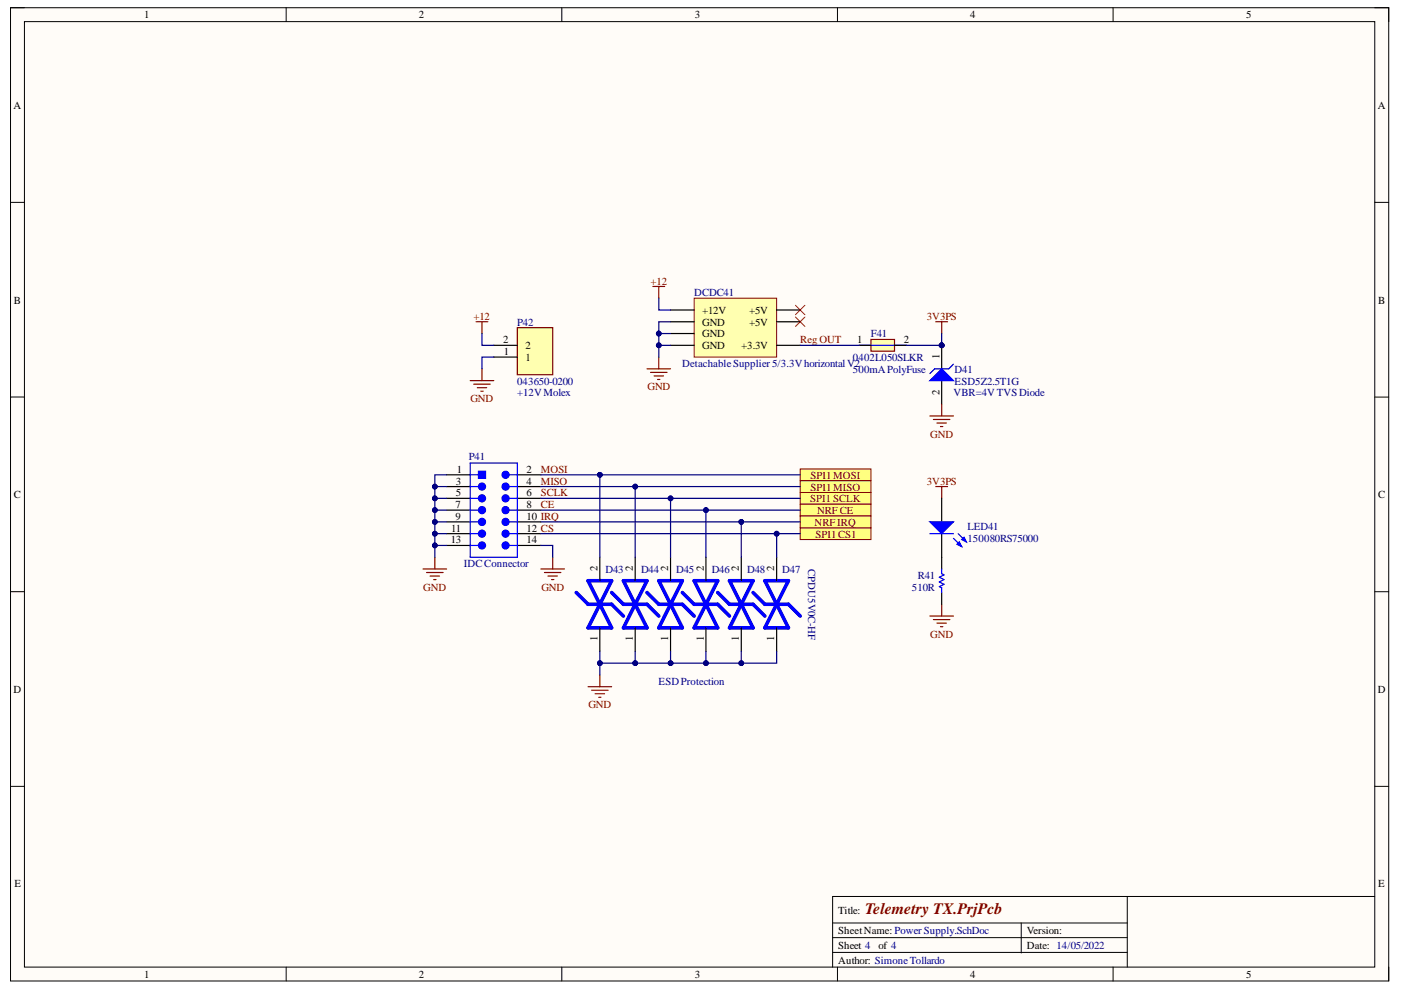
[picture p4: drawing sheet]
<svg xmlns="http://www.w3.org/2000/svg" width="297mm" height="210mm" viewBox="0 0 297 210" stroke-linecap="round" stroke-linejoin="round" font-family="sans-serif">
<defs><g id="words">
<text font-size="3.4" fill="#800000" x="183.5" y="193.9">Telemetry TX.PrjPcb</text>
<g font-size="2.3">
<text x="30.5" y="3.9">1</text>
<text x="88.8" y="3.9">2</text>
<text x="147.3" y="3.9">3</text>
<text x="205.7" y="3.9">4</text>
<text x="264.2" y="3.9">5</text>
<text x="2.9" y="23.1">A</text>
<text x="292.1" y="23.1">A</text>
<text x="3" y="64.4">B</text>
<text x="292.2" y="64.4">B</text>
<text x="148.9" y="71.6">GND</text>
<text x="148.9" y="69">GND</text>
<text x="148.9" y="66.5">+12V</text>
<text x="158.8" y="66.5">+5V</text>
<text x="158.8" y="69">+5V</text>
<text x="106.7" y="72.7">2</text>
<text x="106.8" y="75.3">1</text>
<text x="111.4" y="76.5">1</text>
<text x="111.4" y="74">2</text>
<text x="148.9" y="74">GND</text>
<text x="157.2" y="74">+3.3V</text>
<text x="181.8" y="72.7">1</text>
<text x="191.7" y="72.7">2</text>
<text x="199.2" y="76.2" transform="rotate(-90 199.2 76.2)">1</text>
<text x="199.2" y="83.7" transform="rotate(-90 199.2 83.7)">2</text>
<text x="96.8" y="100.2">1</text>
<text x="111.6" y="100.2">2</text>
<text x="3" y="105.6">C</text>
<text x="96.6" y="107.7">7</text>
<text x="96.7" y="102.7">3</text>
<text x="96.7" y="105.2">5</text>
<text x="111.6" y="102.7">4</text>
<text x="111.6" y="105.2">6</text>
<text x="111.6" y="107.7">8</text>
<text x="292.2" y="105.6">C</text>
<text x="95.7" y="112.7">11</text>
<text x="96.6" y="110.2">9</text>
<text x="111.6" y="110.2">10 IRQ</text>
<text x="111.6" y="112.7">12 CS</text>
<text x="95.6" y="115.2">13</text>
<text x="111.6" y="115.2">14</text>
<text x="126.7" y="121.1" transform="rotate(-90 126.7 121.1)">2</text>
<text x="134.1" y="121.1" transform="rotate(-90 134.1 121.1)">2</text>
<text x="141.7" y="121.1" transform="rotate(-90 141.7 121.1)">2</text>
<text x="149.2" y="121.1" transform="rotate(-90 149.2 121.1)">2</text>
<text x="156.6" y="121.1" transform="rotate(-90 156.6 121.1)">2</text>
<text x="164.2" y="121.1" transform="rotate(-90 164.2 121.1)">2</text>
<text x="126.7" y="135.9" transform="rotate(-90 126.7 135.9)">1</text>
<text x="134.1" y="135.9" transform="rotate(-90 134.1 135.9)">1</text>
<text x="141.7" y="135.9" transform="rotate(-90 141.7 135.9)">1</text>
<text x="149.2" y="135.9" transform="rotate(-90 149.2 135.9)">1</text>
<text x="156.6" y="135.9" transform="rotate(-90 156.6 135.9)">1</text>
<text x="164.2" y="135.9" transform="rotate(-90 164.2 135.9)">1</text>
<text x="2.9" y="146.9">D</text>
<text x="292.1" y="146.9">D</text>
<text x="3" y="188.1">E</text>
<text x="292.2" y="188.1">E</text>
<text x="177.7" y="193.9">Title:</text>
<text x="177.7" y="198">SheetName: Power Supply.SchDoc</text>
<text x="177.7" y="201.2">Sheet 4</text>
<text x="186.2" y="201.2">of 4</text>
<text x="217.7" y="201.2">Date: 14/05/2022</text>
<text x="217.7" y="198">Version:</text>
<text x="30.5" y="207.3">1</text>
<text x="88.8" y="207.3">2</text>
<text x="147.3" y="207.3">3</text>
<text x="177.7" y="204.4">Author: SimoneTollardo</text>
<text x="205.7" y="207.3">4</text>
<text x="264.2" y="207.3">5</text>
</g>
<g font-size="2.3" fill="#800000">
<text x="138" y="60.3">+12</text>
<text x="100.4" y="67.8">+12</text>
<text x="196.5" y="67.8">3V3PS</text>
<text x="169.7" y="72.7">RegOUT</text>
<text x="137.3" y="82.7">GND</text>
<text x="99.7" y="85.2">GND</text>
<text x="197.2" y="92.8">GND</text>
<text x="114.7" y="100.2">MOSI</text>
<text x="171.9" y="101.5">SPI1MOSI</text>
<text x="114.7" y="102.7">MISO</text>
<text x="114.7" y="105.2">SCLK</text>
<text x="114.7" y="107.7">CE</text>
<text x="171.8" y="106.4">SPI1 SCLK</text>
<text x="171.9" y="104">SPI1MISO</text>
<text x="196.5" y="102.7">3V3PS</text>
<text x="172.7" y="111.4">NRF IRQ</text>
<text x="172.9" y="114">SPI1CS1</text>
<text x="173.2" y="109">NRF CE</text>
<text x="89.7" y="125.2">GND</text>
<text x="114.8" y="125.2">GND</text>
<text x="197.2" y="135.2">GND</text>
<text x="124.8" y="150.1">GND</text>
</g>
<g font-size="2.3" fill="#000080">
<text x="147.2" y="62.8">DCDC41</text>
<text x="109.6" y="69">P42</text>
<text x="184.6" y="71.6">F41</text>
<text x="144.6" y="77.7">DetachableSupplier 5/3.3VhorizontalV2</text>
<text x="180.8" y="76.5">0402L050SLKR</text>
<text x="109.6" y="84">+12VMolex</text>
<text x="109.6" y="81.5">043650-0200</text>
<text x="180.8" y="79">500mAPolyFuse</text>
<text x="202.1" y="84">VBR=4VTVSDiode</text>
<text x="202.4" y="79">D41</text>
<text x="202.4" y="81.5">ESD5Z2.5T1G</text>
<text x="99.4" y="97.5">P41</text>
<text x="205.1" y="112.4">LED41</text>
<text x="205.1" y="115">150080RS75000</text>
<text x="98.4" y="120.2">IDCConnector</text>
<text x="128.4" y="121.4">D43</text>
<text x="135.9" y="121.4">D44</text>
<text x="143.4" y="121.4">D45</text>
<text x="150.9" y="121.4">D46</text>
<text x="158.4" y="121.4">D48</text>
<text x="165.9" y="121.4">D47</text>
<text x="171.4" y="120.6" transform="rotate(90 171.4 120.6)">CPDU5V0C-HF</text>
<text x="193.4" y="125.2">510R</text>
<text x="194.6" y="122.7">R41</text>
<text x="139.6" y="145.1">ESDProtection</text>
</g>
</g></defs>
<path d="M2.2 1.6h292.2v206.4h-292.2z" fill-rule="evenodd" fill="#fffcf8"/>
<path d="M2.2 1.6h292.2v206.4h-292.2z" fill="none" stroke="#000" stroke-width=".21"/>
<path d="M5.2 4.6h286.3v200.4h-286.3z" fill-rule="evenodd" fill="#fffcf8"/>
<g fill="none" stroke="#000" stroke-width=".21">
<path d="M2.2 1.6h3M5.2 4.6h286.3v200.4h-286.3zM60.7 1.6v3M119.1 1.6v3M177.6 1.6v3M236 1.6v3M291.5 1.6h2.9v3M2.2 42.9h3M291.5 42.9h2.9M2.2 84.2h3M291.5 84.2h2.9M2.2 125.5h3"/>
<path d="M291.5 125.5h2.9M2.2 166.7h3M291.5 166.7h2.9M176.5 195.7h62.5M176.5 198.8h62.5M216.5 195.7v6.4M239 190.1v14.9M291.5 190.1h-115v14.9M60.7 205v3M119.1 205v3M176.5 201.9h62.5M177.6 205v3"/>
<path d="M236 205v3M294.4 205v3"/>
</g>
<path d="M169.7 99.4h15v2.5h-15z" fill-rule="evenodd" fill="#ffff80"/>
<path d="M169.7 99.4h15v2.5h-15z" fill="none" stroke="#800000" stroke-width=".21"/>
<path d="M169.7 101.9h15v2.5h-15z" fill-rule="evenodd" fill="#ffff80"/>
<path d="M169.7 101.9h15v2.5h-15z" fill="none" stroke="#800000" stroke-width=".21"/>
<path d="M169.7 104.4h15v2.5h-15z" fill-rule="evenodd" fill="#ffff80"/>
<path d="M169.7 104.4h15v2.5h-15z" fill="none" stroke="#800000" stroke-width=".21"/>
<path d="M169.7 111.9h15v2.5h-15z" fill-rule="evenodd" fill="#ffff80"/>
<path d="M169.7 111.9h15v2.5h-15z" fill="none" stroke="#800000" stroke-width=".21"/>
<path d="M169.7 106.9h15v2.5h-15z" fill-rule="evenodd" fill="#ffff80"/>
<path d="M169.7 106.9h15v2.5h-15z" fill="none" stroke="#800000" stroke-width=".21"/>
<path d="M169.7 109.4h15v2.5h-15z" fill-rule="evenodd" fill="#ffff80"/>
<path d="M169.7 109.4h15v2.5h-15z" fill="none" stroke="#800000" stroke-width=".21"/>
<g fill="none" stroke="#800000" stroke-width=".25">
<path d="M100.9 68.2h2.5M102.2 68.2v2.5M102.2 78.2v2.5M137.2 78.2h5M137.9 79h3.5M138.4 60.7h2.5M138.7 79.7h2M139.7 60.7v2.5M139.7 75.7v2.5M99.7 80.7h5M100.4 81.5h3.5M101.2 82.2h2"/>
<path d="M101.9 82.9h.5M139.4 80.5h.5M92.2 118.1v2.5M117.2 118.1v2.5M89.7 120.6h5M90.4 121.4h3.5M91.2 122.1h2M91.9 122.9h.5M114.7 120.6h5M115.4 121.4h3.5M116.2 122.1h2M116.9 122.9h.5"/>
</g>
<path d="M168.7 64.7l2 2M170.7 64.7l-2 2" fill="none" stroke="#f00" stroke-width=".21"/>
<circle cx="199.6" cy="73.2" r=".5" fill="#000080"/>
<circle cx="199.6" cy="73.2" r=".5" fill="none" stroke="#000080" stroke-width=".21"/>
<path d="M199.7 73.2v5" fill="none" stroke="#000" stroke-width=".25"/>
<circle cx="199.6" cy="73.2" r=".5" fill="#000080"/>
<circle cx="199.6" cy="73.2" r=".5" fill="none" stroke="#000080" stroke-width=".21"/>
<path d="M199.7 80.7v5" fill="none" stroke="#000" stroke-width=".25"/>
<path d="M197.1 80.7l2.6-2.5 2.4 2.5z" fill="#00f"/>
<path d="M202.1 77.2l-.9 1h-3l-1.1 1M197.1 80.7l2.6-2.5 2.4 2.5zM199.7 120.6v1l.5 .3-1.1 .5 1.1 .5-1.1 .5 1.1 .5-1.1 .5 .6 .2v1" fill="none" stroke="#00f" stroke-width=".25"/>
<g fill="none" stroke="#800000" stroke-width=".25">
<path d="M198.4 68.2h2.5M199.7 68.2v2.5M197.1 88.2h5M197.9 88.9h3.5M198.6 89.7h2M199.4 90.4h.5M199.7 85.7v2.5M198.4 103.2h2.5M199.7 103.2v2.5M197.1 130.6h5M197.9 131.4h3.5M198.6 132.1h2"/>
<path d="M199.4 132.9h.5M199.7 128.1v2.5M124.7 145.6h5M125.4 146.3h3.5M126.2 147.1h2M126.9 147.8h.5M127.2 143.1v2.5"/>
</g>
<path d="M199.7 105.7v5M199.7 113.2v7.4M199.7 125.6v2.5" fill="none" stroke="#000" stroke-width=".25"/>
<path d="M197.1 110.7h5l-2.4 2.5z" fill="#00f"/>
<path d="M197.1 110.7h5l-2.4 2.5zM202.1 114.1l1.8 1.8" fill="none" stroke="#00f" stroke-width=".25"/>
<path d="M203.4 114.9l.5 1-1-.5z" fill="#00f"/>
<path d="M197.1 113.2h5M203.2 113.2l1.7 1.7M203.4 114.9l.5 1-1-.5z" fill="none" stroke="#00f" stroke-width=".25"/>
<path d="M203.9 114.4l.5-.5 .5 1z" fill="#00f"/>
<path d="M203.9 114.4l.5-.5 .5 1z" fill="none" stroke="#00f" stroke-width=".25"/>
<path d="M184.7 72h5v2.5h-5z" fill-rule="evenodd" fill="#ffffb0"/>
<path d="M184.7 72h5v2.5h-5z" fill="none" stroke="#800000" stroke-width=".25"/>
<path d="M182.2 73.2h10" fill="none" stroke="#00f" stroke-width=".25"/>
<g fill="none" stroke="#000" stroke-width=".25">
<path d="M182.2 73.2h2.5M189.7 73.2h2.5M127.2 118.1v5M134.7 118.1v5M142.2 118.1v5M149.7 118.1v5M157.2 118.1v5M164.7 118.1v5M127.2 133.1v5M134.7 133.1v5M142.2 133.1v5M149.7 133.1v5"/>
<path d="M157.2 133.1v5M164.7 133.1v5"/>
</g>
<path d="M122.2 125.6l2.5 2.5h5l2.5 2.5M124.7 123.1h5l-5 10h5zM129.7 125.6l2.5 2.5h5l2.5 2.5M132.2 123.1h5l-5 10h5zM137.2 125.6l2.5 2.5h5l2.5 2.5M139.7 123.1l5 10h-5l5-10zM144.7 125.6l2.5 2.5h5l2.5 2.5M147.2 123.1l5 10h-5l5-10zM152.2 125.6l2.5 2.5h5l2.5 2.5M154.7 123.1h5l-5 10h5zM159.7 125.6l2.5 2.5h5l2.5 2.5M162.2 123.1h5l-5 10h5z" fill="none" stroke="#00f" stroke-width=".76"/>
<path d="M109.7 69.5h7.5v10h-7.5z" fill-rule="evenodd" fill="#ffffb0"/>
<path d="M109.7 69.5h7.5v10h-7.5z" fill="none" stroke="#800000" stroke-width=".25"/>
<path d="M104.7 75.7h5M104.7 73.2h5M94.7 100.7h5M94.7 103.2h5M109.7 100.7h5M109.7 103.2h5" fill="none" stroke="#000" stroke-width=".25"/>
<path d="M99.7 103.2h1.7" fill="none" stroke="#00f" stroke-width=".25"/>
<circle cx="102.2" cy="103.2" r=".75" fill="#00f"/>
<g fill="none" stroke="#00f" stroke-width=".25">
<path d="M107.9 103.2h1.8"/>
<circle cx="102.2" cy="103.2" r=".75"/>
</g>
<circle cx="107.2" cy="103.2" r=".75" fill="#00f"/>
<g fill="none" stroke="#00f" stroke-width=".25">
<path d="M99.7 100.7h1.7M107.9 100.7h1.8"/>
<circle cx="107.2" cy="103.2" r=".75"/>
</g>
<circle cx="107.2" cy="100.7" r=".75" fill="#00f"/>
<g fill="none" stroke="#00f" stroke-width=".25">
<path d="M99.7 108.2h1.7"/>
<circle cx="107.2" cy="100.7" r=".75"/>
</g>
<path d="M94.7 105.7h5M94.7 108.2h5M109.7 105.7h5M109.7 108.2h5" fill="none" stroke="#000" stroke-width=".25"/>
<circle cx="102.2" cy="108.2" r=".75" fill="#00f"/>
<g fill="none" stroke="#00f" stroke-width=".25">
<path d="M107.9 108.2h1.8"/>
<circle cx="102.2" cy="108.2" r=".75"/>
</g>
<circle cx="107.2" cy="108.2" r=".75" fill="#00f"/>
<g fill="none" stroke="#00f" stroke-width=".25">
<path d="M99.7 105.7h1.7"/>
<circle cx="107.2" cy="108.2" r=".75"/>
</g>
<circle cx="102.2" cy="105.7" r=".75" fill="#00f"/>
<g fill="none" stroke="#00f" stroke-width=".25">
<path d="M107.9 105.7h1.8"/>
<circle cx="102.2" cy="105.7" r=".75"/>
</g>
<circle cx="107.2" cy="105.7" r=".75" fill="#00f"/>
<g fill="none" stroke="#00f" stroke-width=".25">
<path d="M99.7 110.7h1.7"/>
<circle cx="107.2" cy="105.7" r=".75"/>
</g>
<path d="M94.7 110.7h5M109.7 110.7h5" fill="none" stroke="#000" stroke-width=".25"/>
<circle cx="102.2" cy="110.7" r=".75" fill="#00f"/>
<g fill="none" stroke="#00f" stroke-width=".25">
<path d="M107.9 110.7h1.8"/>
<circle cx="102.2" cy="110.7" r=".75"/>
</g>
<circle cx="107.2" cy="110.7" r=".75" fill="#00f"/>
<g fill="none" stroke="#00f" stroke-width=".25">
<path d="M99.7 113.1h1.7"/>
<circle cx="107.2" cy="110.7" r=".75"/>
</g>
<path d="M94.7 113.1h5M109.7 113.1h5" fill="none" stroke="#000" stroke-width=".25"/>
<circle cx="102.2" cy="113.1" r=".75" fill="#00f"/>
<g fill="none" stroke="#00f" stroke-width=".25">
<path d="M107.9 113.1h1.8"/>
<circle cx="102.2" cy="113.1" r=".75"/>
</g>
<circle cx="107.2" cy="113.1" r=".75" fill="#00f"/>
<g fill="none" stroke="#00f" stroke-width=".25">
<path d="M99.7 115.6h1.7"/>
<circle cx="107.2" cy="113.1" r=".75"/>
</g>
<path d="M94.7 115.6h5M109.7 115.6h5" fill="none" stroke="#000" stroke-width=".25"/>
<circle cx="102.2" cy="115.6" r=".75" fill="#00f"/>
<g fill="none" stroke="#00f" stroke-width=".25">
<path d="M107.9 115.6h1.8"/>
<circle cx="102.2" cy="115.6" r=".75"/>
</g>
<circle cx="107.2" cy="115.6" r=".75" fill="#00f"/>
<g fill="none" stroke="#00f" stroke-width=".25">
<path d="M99.7 98.2h10v19.9h-10z"/>
<circle cx="107.2" cy="115.6" r=".75"/>
</g>
<path d="M101.4 99.9h1.5v1.5h-1.5z" fill-rule="evenodd" fill="#00f"/>
<path d="M101.4 99.9h1.5v1.5h-1.5z" fill="none" stroke="#00f" stroke-width=".25"/>
<path d="M168.7 67.2l2 2M170.7 67.2l-2 2" fill="none" stroke="#f00" stroke-width=".21"/>
<path d="M147.2 63.2h17.5v12.5h-17.5z" fill-rule="evenodd" fill="#ffffb0"/>
<path d="M147.2 63.2h17.5v12.5h-17.5z" fill="none" stroke="#800000" stroke-width=".21"/>
<path d="M142.2 70.7h5M142.2 68.2h5M142.2 73.2h5M142.2 65.7h5M164.7 68.2h5M164.7 73.2h5M164.7 65.7h5" fill="none" stroke="#000" stroke-width=".25"/>
<path d="M92.2 113.1h2.5" fill="none" stroke="#000080" stroke-width=".25"/>
<circle cx="92.2" cy="113.2" r=".5" fill="#000080"/>
<circle cx="92.2" cy="113.2" r=".5" fill="none" stroke="#000080" stroke-width=".21"/>
<path d="M92.2 110.7h2.5" fill="none" stroke="#000080" stroke-width=".25"/>
<circle cx="92.2" cy="110.7" r=".5" fill="#000080"/>
<circle cx="92.2" cy="110.7" r=".5" fill="none" stroke="#000080" stroke-width=".21"/>
<path d="M92.2 108.2h2.5" fill="none" stroke="#000080" stroke-width=".25"/>
<circle cx="92.2" cy="108.2" r=".5" fill="#000080"/>
<circle cx="92.2" cy="108.2" r=".5" fill="none" stroke="#000080" stroke-width=".21"/>
<path d="M92.2 105.7h2.5" fill="none" stroke="#000080" stroke-width=".25"/>
<circle cx="92.2" cy="105.7" r=".5" fill="#000080"/>
<circle cx="92.2" cy="105.7" r=".5" fill="none" stroke="#000080" stroke-width=".21"/>
<path d="M92.2 103.2h2.5" fill="none" stroke="#000080" stroke-width=".25"/>
<circle cx="92.2" cy="103.2" r=".5" fill="#000080"/>
<circle cx="92.2" cy="103.2" r=".5" fill="none" stroke="#000080" stroke-width=".21"/>
<path d="M114.7 115.6h2.5v2.5M114.7 113.1h55" fill="none" stroke="#000080" stroke-width=".25"/>
<circle cx="164.7" cy="113.2" r=".5" fill="#000080"/>
<circle cx="164.7" cy="113.2" r=".5" fill="none" stroke="#000080" stroke-width=".21"/>
<path d="M102.2 70.7v2.5h2.5M92.2 115.6v2.5" fill="none" stroke="#000080" stroke-width=".25"/>
<circle cx="92.2" cy="115.6" r=".5" fill="#000080"/>
<circle cx="92.2" cy="115.6" r=".5" fill="none" stroke="#000080" stroke-width=".21"/>
<path d="M142.2 73.2h-2.5v2.5" fill="none" stroke="#000080" stroke-width=".25"/>
<circle cx="139.7" cy="73.2" r=".5" fill="#000080"/>
<circle cx="139.7" cy="73.2" r=".5" fill="none" stroke="#000080" stroke-width=".21"/>
<path d="M94.7 100.7h-2.5v14.9h2.5" fill="none" stroke="#000080" stroke-width=".25"/>
<circle cx="92.2" cy="103.2" r=".5" fill="#000080"/>
<circle cx="92.2" cy="103.2" r=".5" fill="none" stroke="#000080" stroke-width=".21"/>
<circle cx="92.2" cy="105.7" r=".5" fill="#000080"/>
<circle cx="92.2" cy="105.7" r=".5" fill="none" stroke="#000080" stroke-width=".21"/>
<circle cx="92.2" cy="108.2" r=".5" fill="#000080"/>
<circle cx="92.2" cy="108.2" r=".5" fill="none" stroke="#000080" stroke-width=".21"/>
<circle cx="92.2" cy="110.7" r=".5" fill="#000080"/>
<circle cx="92.2" cy="110.7" r=".5" fill="none" stroke="#000080" stroke-width=".21"/>
<circle cx="92.2" cy="113.2" r=".5" fill="#000080"/>
<circle cx="92.2" cy="113.2" r=".5" fill="none" stroke="#000080" stroke-width=".21"/>
<circle cx="92.2" cy="115.6" r=".5" fill="#000080"/>
<circle cx="92.2" cy="115.6" r=".5" fill="none" stroke="#000080" stroke-width=".21"/>
<path d="M104.7 75.7h-2.5v2.5M169.7 73.2h12.5M192.2 73.2h7.5" fill="none" stroke="#000080" stroke-width=".25"/>
<circle cx="199.6" cy="73.2" r=".5" fill="#000080"/>
<circle cx="199.6" cy="73.2" r=".5" fill="none" stroke="#000080" stroke-width=".21"/>
<path d="M199.7 70.7v2.5" fill="none" stroke="#000080" stroke-width=".25"/>
<circle cx="199.6" cy="73.2" r=".5" fill="#000080"/>
<circle cx="199.6" cy="73.2" r=".5" fill="none" stroke="#000080" stroke-width=".21"/>
<path d="M127.2 100.7v17.4" fill="none" stroke="#000080" stroke-width=".25"/>
<circle cx="127.2" cy="100.7" r=".5" fill="#000080"/>
<circle cx="127.2" cy="100.7" r=".5" fill="none" stroke="#000080" stroke-width=".21"/>
<path d="M134.7 103.2v14.9" fill="none" stroke="#000080" stroke-width=".25"/>
<circle cx="134.7" cy="103.2" r=".5" fill="#000080"/>
<circle cx="134.7" cy="103.2" r=".5" fill="none" stroke="#000080" stroke-width=".21"/>
<path d="M142.2 105.7v12.4" fill="none" stroke="#000080" stroke-width=".25"/>
<circle cx="142.2" cy="105.7" r=".5" fill="#000080"/>
<circle cx="142.2" cy="105.7" r=".5" fill="none" stroke="#000080" stroke-width=".21"/>
<path d="M157.2 110.7v7.4" fill="none" stroke="#000080" stroke-width=".25"/>
<circle cx="157.2" cy="110.7" r=".5" fill="#000080"/>
<circle cx="157.2" cy="110.7" r=".5" fill="none" stroke="#000080" stroke-width=".21"/>
<path d="M114.7 110.7h55" fill="none" stroke="#000080" stroke-width=".25"/>
<circle cx="157.2" cy="110.7" r=".5" fill="#000080"/>
<circle cx="157.2" cy="110.7" r=".5" fill="none" stroke="#000080" stroke-width=".21"/>
<path d="M114.7 108.2h55" fill="none" stroke="#000080" stroke-width=".25"/>
<circle cx="149.7" cy="108.2" r=".5" fill="#000080"/>
<circle cx="149.7" cy="108.2" r=".5" fill="none" stroke="#000080" stroke-width=".21"/>
<path d="M114.7 105.7h55" fill="none" stroke="#000080" stroke-width=".25"/>
<circle cx="142.2" cy="105.7" r=".5" fill="#000080"/>
<circle cx="142.2" cy="105.7" r=".5" fill="none" stroke="#000080" stroke-width=".21"/>
<path d="M114.7 103.2h55" fill="none" stroke="#000080" stroke-width=".25"/>
<circle cx="134.7" cy="103.2" r=".5" fill="#000080"/>
<circle cx="134.7" cy="103.2" r=".5" fill="none" stroke="#000080" stroke-width=".21"/>
<path d="M114.7 100.7h55" fill="none" stroke="#000080" stroke-width=".25"/>
<circle cx="127.2" cy="100.7" r=".5" fill="#000080"/>
<circle cx="127.2" cy="100.7" r=".5" fill="none" stroke="#000080" stroke-width=".21"/>
<path d="M164.7 113.1v5" fill="none" stroke="#000080" stroke-width=".25"/>
<circle cx="164.7" cy="113.2" r=".5" fill="#000080"/>
<circle cx="164.7" cy="113.2" r=".5" fill="none" stroke="#000080" stroke-width=".21"/>
<path d="M134.7 138.1v2.5h-7.5" fill="none" stroke="#000080" stroke-width=".25"/>
<circle cx="127.2" cy="140.6" r=".5" fill="#000080"/>
<circle cx="127.2" cy="140.6" r=".5" fill="none" stroke="#000080" stroke-width=".21"/>
<circle cx="134.7" cy="140.6" r=".5" fill="#000080"/>
<circle cx="134.7" cy="140.6" r=".5" fill="none" stroke="#000080" stroke-width=".21"/>
<path d="M142.2 138.1v2.5h-7.5" fill="none" stroke="#000080" stroke-width=".25"/>
<circle cx="134.7" cy="140.6" r=".5" fill="#000080"/>
<circle cx="134.7" cy="140.6" r=".5" fill="none" stroke="#000080" stroke-width=".21"/>
<circle cx="142.2" cy="140.6" r=".5" fill="#000080"/>
<circle cx="142.2" cy="140.6" r=".5" fill="none" stroke="#000080" stroke-width=".21"/>
<path d="M149.7 138.1v2.5h-7.5" fill="none" stroke="#000080" stroke-width=".25"/>
<circle cx="142.2" cy="140.6" r=".5" fill="#000080"/>
<circle cx="142.2" cy="140.6" r=".5" fill="none" stroke="#000080" stroke-width=".21"/>
<circle cx="149.7" cy="140.6" r=".5" fill="#000080"/>
<circle cx="149.7" cy="140.6" r=".5" fill="none" stroke="#000080" stroke-width=".21"/>
<path d="M157.2 138.1v2.5" fill="none" stroke="#000080" stroke-width=".25"/>
<circle cx="157.2" cy="140.6" r=".5" fill="#000080"/>
<circle cx="157.2" cy="140.6" r=".5" fill="none" stroke="#000080" stroke-width=".21"/>
<path d="M164.7 138.1v2.5h-15" fill="none" stroke="#000080" stroke-width=".25"/>
<circle cx="149.7" cy="140.6" r=".5" fill="#000080"/>
<circle cx="149.7" cy="140.6" r=".5" fill="none" stroke="#000080" stroke-width=".21"/>
<circle cx="157.2" cy="140.6" r=".5" fill="#000080"/>
<circle cx="157.2" cy="140.6" r=".5" fill="none" stroke="#000080" stroke-width=".21"/>
<path d="M127.2 138.1v5" fill="none" stroke="#000080" stroke-width=".25"/>
<circle cx="127.2" cy="140.6" r=".5" fill="#000080"/>
<circle cx="127.2" cy="140.6" r=".5" fill="none" stroke="#000080" stroke-width=".21"/>
<path d="M149.7 108.2v9.9" fill="none" stroke="#000080" stroke-width=".25"/>
<circle cx="149.7" cy="108.2" r=".5" fill="#000080"/>
<circle cx="149.7" cy="108.2" r=".5" fill="none" stroke="#000080" stroke-width=".21"/>
<path d="M139.7 63.2v2.5h2.5M142.2 70.7h-2.5v2.5" fill="none" stroke="#000080" stroke-width=".25"/>
<circle cx="139.7" cy="70.7" r=".5" fill="#000080"/>
<circle cx="139.7" cy="70.7" r=".5" fill="none" stroke="#000080" stroke-width=".21"/>
<circle cx="139.7" cy="73.2" r=".5" fill="#000080"/>
<circle cx="139.7" cy="73.2" r=".5" fill="none" stroke="#000080" stroke-width=".21"/>
<path d="M142.2 68.2h-2.5v2.5" fill="none" stroke="#000080" stroke-width=".25"/>
<circle cx="139.7" cy="70.7" r=".5" fill="#000080"/>
<circle cx="139.7" cy="70.7" r=".5" fill="none" stroke="#000080" stroke-width=".21"/>
<use href="#words"/>
</svg>
